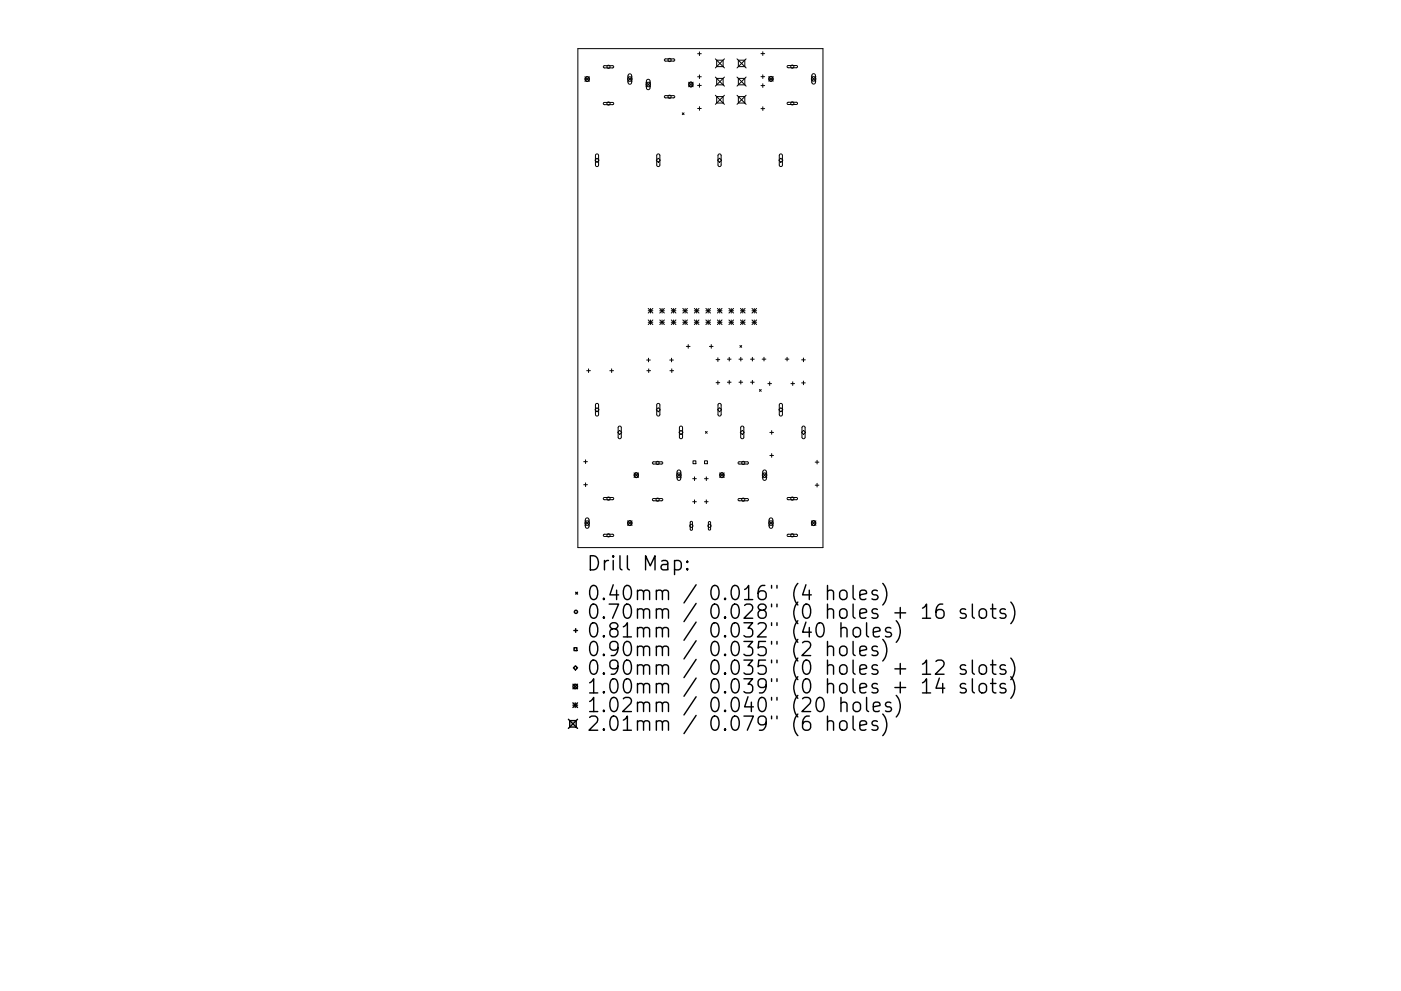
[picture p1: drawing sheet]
<svg xmlns="http://www.w3.org/2000/svg" width="297mm" height="210mm" viewBox="0 0 297 210" stroke-linecap="round" stroke-linejoin="round" font-family="sans-serif">
<defs><g id="words">
<g font-size="4.2">
<text x="124.4" y="121.1">Drill Map:</text>
<text x="124.4" y="127.4">0.40mm / 0.016&quot; (4 holes)</text>
<text x="124.4" y="131.3">0.70mm / 0.028&quot; (0 holes + 16 slots)</text>
<text x="124.4" y="135.3">0.81mm / 0.032&quot; (40 holes)</text>
<text x="124.4" y="139.2">0.90mm / 0.035&quot; (2 holes)</text>
<text x="124.4" y="143.2">0.90mm / 0.035&quot; (0 holes + 12 slots)</text>
<text x="124.4" y="147.2">1.00mm / 0.039&quot; (0 holes + 14 slots)</text>
<text x="124.4" y="151.1">1.02mm / 0.040&quot; (20 holes)</text>
<text x="124.4" y="155.1">2.01mm / 0.079&quot; (6 holes)</text>
</g>
</g></defs>
<g fill="none" stroke="#000" stroke-width=".21">
<path d="M122.5 10.3h52v105.9h-52zM124 16.3l1 1M124.2 16.4l.4-.1 .2 .2 .1 .5-.2 .3h-.3l-.3-.2zM125 16.3l-1 1M128 14l1.9-.1 .2 .3-.2 .2h-1.8l-.2-.1zM133.1 16.3l.9 1M133.3 15.8l.4-.1 .2 .3v1.6l-.3 .3-.3-.1-.1-.2zM134 16.3l-.9 1M137 17.4l.9 1M137.2 16.9l.3-.1 .3 .3v1.6l-.3 .3h-.3l-.1-.3zM137.9 17.4l-.9 1M140.9 12.6l1.9-.1 .3 .3-.3 .2h-1.7l-.2-.2z"/>
<path d="M146 17.4l1 1M146.2 17.5l.3-.1 .3 .2v.6l-.2 .2h-.2l-.3-.2zM147 17.4l-1 1M147.9 11.4h.8M147.9 16.3h.8M147.9 18.1h.8M148.3 11v.8M148.3 15.9v.8M148.3 17.7v.8M151.7 12.5l1.9 1.9M151.7 16.3l1.9 2M151.9 12.8h1.4v1.3h-1.4z"/>
<path d="M151.9 16.6h1.4v1.4h-1.4zM153.6 12.5l-1.9 1.9M153.6 16.3l-1.9 2M156.3 12.5l1.9 1.9M156.3 16.3l1.9 2M156.5 12.8h1.4v1.3h-1.4zM156.5 16.6h1.4v1.4h-1.4zM158.2 12.5l-1.9 1.9M158.2 16.3l-1.9 2M161.3 11.4h.8M161.3 16.3h.8M161.3 18.2h.8"/>
<path d="M161.7 11v.8M161.7 15.9v.8M161.7 17.8v.8M163 16.3l.9 .9M163.2 16.3l.3-.1 .3 .2v.6l-.2 .2h-.3l-.2-.2zM163.9 16.3l-.9 .9M166.9 14l2-.1 .2 .3-.2 .2h-1.8l-.2-.2zM172 16.3l1 .9M172.2 15.7l.4-.1 .3 .3v1.6l-.3 .3h-.3l-.2-.3zM173 16.3l-1 .9M126.1 34l.5-.4 .4 .4-.4 .4zM126.3 32.8l.4-.1 .2 .3v2l-.3 .3-.4-.3z"/>
<path d="M128 21.8l1.9-.1 .2 .3-.2 .2h-1.8l-.2-.2zM139.1 34l.5-.4 .4 .4-.4 .4zM139.3 32.8l.4-.1 .2 .3v2l-.3 .3-.4-.3zM140.9 20.4l1.9-.1 .3 .2-.3 .3h-1.7l-.2-.2zM144.7 23.9l.3 .4M145 23.9l-.3 .4M147.9 23h.8M148.3 22.6v.8M151.7 20.2l1.9 1.9M151.9 20.5h1.4v1.4h-1.4zM152.1 34l.5-.4 .4 .4-.4 .4zM152.3 32.8l.4-.1 .2 .3v2l-.3 .3-.4-.3z"/>
<path d="M153.6 20.2l-1.9 1.9M156.3 20.2l1.9 1.9M156.5 20.5h1.4v1.4h-1.4zM158.2 20.2l-1.9 1.9M161.3 23.1h.8M161.7 22.7v.7M165.1 34l.5-.4 .4 .4-.4 .4zM165.3 32.8l.4-.1 .2 .3v2l-.3 .3-.4-.3zM166.9 21.8l2-.1 .2 .3-.2 .2h-1.8l-.2-.2zM124.4 78.6h.8M124.8 78.3v.7M129.3 78.6h.8"/>
<path d="M129.7 78.3v.7M137.1 76.4h.8M137.1 78.6h.8M137.4 65.4l1 1M137.4 65.9h1M137.4 67.9l1 1M137.4 68.4h1M137.5 76v.8M137.5 78.3v.7M137.9 65.4v1M137.9 67.9v1M138.4 65.4l-1 1"/>
<path d="M138.4 67.9l-1 1M139.9 67.9l1 1M139.9 65.9h1M139.9 68.4h1M139.9 65.4l1 1M140.4 65.4v1M140.4 67.9v1M140.9 65.4l-1 1M140.9 67.9l-1 1M142 76.4h.8M142 78.6h.8M142.3 65.9h1"/>
<path d="M142.3 68.4h1M142.3 67.9l1 1M142.3 65.4l1 1M142.4 76v.8M142.4 78.3v.7M142.8 65.4v1M142.8 67.9v1M143.3 65.4l-1 1M143.3 67.9l-1 1M144.8 65.9h.9M144.8 68.4h.9M144.8 67.9l.9 1"/>
<path d="M144.8 65.4l.9 1M145.3 65.4v1M145.3 67.9v1M145.5 73.5h.8M145.7 65.4l-.9 1M145.7 67.9l-.9 1M145.9 73.1v.8M147.2 65.9h1M147.2 68.4h1M147.2 67.9l1 1M147.2 65.4l1 1M147.7 65.4v1"/>
<path d="M147.7 67.9v1M148.2 65.4l-1 1M148.2 67.9l-1 1M149.7 65.9h.9M149.7 68.4h.9M149.7 67.9l.9 1M149.7 65.4l.9 1M150.1 65.4v1M150.1 67.9v1M150.4 73.5h.8M150.6 65.4l-.9 1M150.6 67.9l-.9 1"/>
<path d="M150.8 73.1v.8M151.8 76.3h.8M152.1 65.9h1M152.1 68.4h1M152.1 67.9l1 1M152.1 65.4l1 1M152.2 75.9v.8M152.6 65.4v1M152.6 67.9v1M153.1 65.4l-1 1M153.1 67.9l-1 1M154.2 76.2h.8"/>
<path d="M154.5 65.9h1M154.5 68.4h1M154.5 67.9l1 1M154.5 65.4l1 1M154.6 75.8v.8M155 65.4v1M155 67.9v1M155.5 65.4l-1 1M155.5 67.9l-1 1M156.7 76.2h.8M156.9 73.3l.4 .4M157 65.9h1"/>
<path d="M157 68.4h1M157 67.9l1 1M157 65.4l1 1M157.1 75.8v.8M157.3 73.3l-.4 .4M157.5 65.4v1M157.5 67.9v1M158 65.4l-1 1M158 67.9l-1 1M159.1 76.2h.8M159.4 65.9h1M159.4 68.4h1"/>
<path d="M159.4 67.9l1 1M159.4 65.4l1 1M159.5 75.8v.8M159.9 65.4v1M159.9 67.9v1M160.4 65.4l-1 1M160.4 67.9l-1 1M161.6 76.2h.8M162 75.8v.8M166.5 76.2h.8M166.9 75.8v.8M170 76.3h.7"/>
<path d="M170.3 76v.7M123.8 98h.7M124.2 97.6v.7M126.1 86.9l.5-.4 .4 .4-.4 .5zM126.3 85.7l.4-.1 .2 .3v2.1l-.3 .3-.4-.3zM131 91.7l.4-.4 .4 .4-.4 .5zM131.2 90.5l.3-.1 .2 .3v2.1l-.3 .3-.3-.3zM138.4 98.1l1.9-.1 .2 .2-.2 .3h-1.8l-.2-.2zM139.1 86.9l.5-.4 .4 .4-.4 .5zM139.3 85.7l.4-.1 .2 .3v2.1l-.3 .3-.4-.3zM143.7 99.8l.4-.1 .2 .3v1.6l-.3 .3h-.3l-.1-.3zM143.9 91.7l.5-.4 .4 .4-.4 .5z"/>
<path d="M144.1 90.5l.4-.1 .2 .3v2.1l-.3 .3-.3-.3zM146.9 97.8h.6v.6h-.6zM149.4 97.8h.6v.6h-.6zM149.6 91.5l.3 .4M149.9 91.5l-.3 .4M151.8 81.2h.8M152.1 86.9l.5-.4 .4 .4-.4 .5zM152.2 80.8v.8M152.3 85.7l.4-.1 .2 .3v2.1l-.3 .3-.4-.3zM154.2 81.1h.8M154.6 80.7v.8M156.5 98.1l2-.1 .2 .2-.2 .3h-1.8l-.2-.2z"/>
<path d="M156.7 81.1h.8M156.9 91.7l.5-.4 .4 .4-.4 .5zM157.1 80.7v.8M157.1 90.5l.4-.1 .2 .3v2.1l-.3 .3-.4-.3zM159.1 81.1h.8M159.5 80.7v.8M161 82.6l.4 .4M161.4 82.6l-.4 .4M161.8 99.8l.4-.1 .3 .3v1.6l-.3 .3h-.3l-.2-.3zM162.8 81.4h.8M163.2 81v.8M163.2 91.7h.8"/>
<path d="M163.2 96.6h.8M163.6 91.4v.7M163.6 96.2v.8M165.3 85.7l.4-.1 .2 .3v2.1l-.3 .3-.4-.3zM165.6 86.5l.4 .4-.4 .5-.5-.5zM167.7 81.4h.8M168.1 81v.8M169.9 91.7l.5-.4 .4 .4-.4 .5zM170 81.2h.7M170.1 90.5l.4-.1 .2 .3v2.1l-.3 .3-.4-.3zM170.3 80.8v.8M172.8 98h.8"/>
<path d="M173.2 97.7v.7M123.8 102.8h.7M124 110.5l1 1M124.2 102.5v.7M124.2 110l.4-.1 .3 .3v1.6l-.3 .3-.3-.1-.2-.2zM125 110.5l-1 1M128 105.6h1.9l.2 .2-.2 .2h-1.8l-.2-.1zM128 113.4l1.9-.1 .2 .3-.2 .2h-1.8l-.2-.1zM133.1 110.5l.9 1M133.3 110.6l.3-.1 .3 .2v.5l-.2 .3h-.3l-.2-.2zM134 110.5l-.9 1M134.4 100.3l1 1"/>
<path d="M134.6 100.4l.4-.1 .2 .2 .1 .6-.2 .2h-.3l-.2-.2zM135.4 100.3l-1 1M138.4 105.8h1.9l.2 .2-.2 .2h-1.8l-.2-.1zM143.5 100.3l.9 1M144.4 100.3l-.9 1M146.4 110.7l.3-.1 .1 .2v1.5l-.2 .2-.3-.2zM146.9 101.6h.7M146.9 106.5h.7M147.3 101.2v.8M147.3 106.1v.7M149.4 101.6h.7M149.4 106.5h.7"/>
<path d="M149.8 101.2v.8M149.8 106.1v.7M150.3 110.7h.2l.2 .2v1.4l-.3 .2-.2-.2zM152.6 100.3l.9 1M152.8 100.4l.3-.1 .3 .2v.6l-.2 .2h-.3l-.2-.2zM153.5 100.3l-.9 1M156.5 105.8h2l.2 .2-.2 .2h-1.8l-.2-.1zM161.6 100.3l1 1M162.6 100.3l-1 1M163 110.5l.9 1M163.2 110l.4-.1 .2 .3v1.6l-.3 .3-.3-.1-.1-.2zM163.9 110.5l-.9 1"/>
<path d="M166.9 105.6h2l.2 .2-.2 .2h-1.8l-.2-.1zM166.9 113.4l2-.1 .2 .3-.2 .2h-1.8l-.2-.1zM172 110.5l1 1M172.2 110.6l.4-.1 .3 .2v.5l-.2 .3h-.3l-.2-.2zM172.8 102.9h.8M173 110.5l-1 1M173.2 102.5v.8"/>
<circle cx="124.5" cy="16.8" r=".48"/>
<circle cx="129" cy="14.2" r=".34"/>
<circle cx="133.5" cy="16.8" r=".48"/>
<circle cx="137.4" cy="17.9" r=".48"/>
<circle cx="142" cy="12.7" r=".34"/>
<circle cx="146.5" cy="17.9" r=".48"/>
<circle cx="163.5" cy="16.7" r=".48"/>
<circle cx="168" cy="14.1" r=".34"/>
<circle cx="172.5" cy="16.7" r=".48"/>
<circle cx="129" cy="22" r=".34"/>
<circle cx="142" cy="20.5" r=".34"/>
<circle cx="168" cy="21.9" r=".34"/>
<circle cx="139.4" cy="98.2" r=".34"/>
<circle cx="157.6" cy="98.2" r=".34"/>
<circle cx="124.5" cy="111" r=".48"/>
<circle cx="129" cy="105.8" r=".34"/>
<circle cx="129" cy="113.6" r=".34"/>
<circle cx="133.5" cy="111" r=".48"/>
<circle cx="134.9" cy="100.8" r=".48"/>
<circle cx="139.4" cy="106" r=".34"/>
<circle cx="143.9" cy="100.8" r=".48"/>
<circle cx="146.6" cy="111.6" r=".34"/>
<circle cx="150.4" cy="111.6" r=".34"/>
<circle cx="153.1" cy="100.8" r=".48"/>
<circle cx="157.6" cy="106" r=".34"/>
<circle cx="162.1" cy="100.8" r=".48"/>
<circle cx="163.5" cy="111" r=".48"/>
<circle cx="168" cy="105.8" r=".34"/>
<circle cx="168" cy="113.6" r=".34"/>
<circle cx="172.5" cy="111" r=".48"/>
</g>
<g fill="none" stroke="#000" stroke-width=".3">
<path d="M143 119.1l.9-.2 .5 .6v.8l-.2 .5-.3 .1-.9-.1M145.7 119.1l.2 .1-.2 .1-.1-.1 .1-.1v.2M121.7 133.8h.7M121.7 137.4h.6v.6h-.6zM122.1 133.4v.8M122.1 125.7l.3 .3M122.4 125.7l-.3 .3M145.7 120.6l.2 .2-.2 .1-.1-.1 .1-.2v.3M175.4 125.5a.74 .74 0 0 1 1.3 .1v1.6M175.4 137.4a.74 .74 0 0 1 1.3 .1v1.6M175.4 124.2v3M175.4 136.1v3"/>
<path d="M178.2 125.5a.81 .81 0 0 1 .8-.3 .81 .81 0 0 1 .6 .6v.8a.81 .81 0 0 1-.8 .6 .81 .81 0 0 1-.8-.6v-.8zM178.3 133.4a.74 .74 0 0 1 1.3 .2v1.5M178.3 137.2a.81 .81 0 0 1 1.3 .5v.8a.81 .81 0 0 1-.8 .6 .81 .81 0 0 1-.8-.6v-.8zM178.3 132.1v3M180.9 124.2v2.6l.4 .4M180.9 136.1v2.6l.4 .4M181 133.4a.81 .81 0 0 1 .8-.3 .81 .81 0 0 1 .6 .6v.9a.81 .81 0 0 1-.7 .6 .81 .81 0 0 1-.8-.6v-.9zM182.3 126.2l1.4-.3-.1-.5-.9-.2-.4 .4v1.2l.1 .3 .3 .1 .9-.1M182.3 138.1l1.4-.3-.1-.6-.9-.1-.4 .4v1.2l.1 .2 .3 .2 .9-.2M183.7 132.1v2.6l.5 .4M185.2 134.1l1.4-.3-.2-.5-.8-.2-.4 .5v1.1l.1 .3 .3 .1 .8-.1M186 125.4l-.7-.2-.4 .4 .1 .5 1 .3 .2 .2-.2 .5-.3 .1-.8-.1"/>
<path d="M186 137.2l-.7-.1-.4 .4 .1 .4 1 .3 .2 .3-.2 .4-.3 .2-.8-.2M187.2 123.8a3.4 3.4 0 0 1 0 4.6M187.2 135.7a3.4 3.4 0 0 1 0 4.5M188.9 133.3l-.7-.2-.5 .5 .2 .4 1 .3 .1 .3-.1 .4-.3 .1-.9-.1M190 131.7a3.4 3.4 0 0 1 0 4.6M195.6 129l.8-.8v3M195.6 131.2h1.7M199.9 128.2a1.19 1.19 0 0 0-1.5 1.3v1.1l.3 .4 .9 .2 .4-.3 .2-1-.3-.4-.9-.2-.6 .6M204.7 129.3l-.7-.1-.4 .4 .1 .4 1 .3 .2 .3-.2 .4-.3 .2-.8-.2M206.2 128.2v2.5l.4 .5M207.9 129.3a.81 .81 0 0 1 1.3 .4v.9a.81 .81 0 0 1-.8 .6 .81 .81 0 0 1-.8-.6v-.9zM210 129.2h1.2"/>
<path d="M210.4 128.2v2.5l.2 .3 .6 .2M213.2 129.3l-.8-.1-.4 .4 .2 .4 1 .3 .1 .3-.1 .4-.3 .2-.9-.2M214.3 127.7a3.4 3.4 0 0 1 0 4.6M214.3 139.6a3.4 3.4 0 0 1 0 4.6M120.5 152.6l1.9 1.9M120.8 152.9h1.4v1.4h-1.4zM121.5 149.1l.9 1M121.5 149.6h.9M121.5 145.2l.9 .9M121.6 141.7l.4-.4 .4 .4-.4 .4zM122 149.1v1M122.4 145.2l-.9 .9"/>
<path d="M122.4 149.1l-.9 1M122.4 152.6l-1.9 1.9M175.4 153.2a.74 .74 0 0 1 1.3 .2v1.5M175.4 151.9v3M178.2 153.2a.81 .81 0 0 1 .8-.3 .81 .81 0 0 1 .6 .6v.9a.81 .81 0 0 1-.8 .6 .81 .81 0 0 1-.8-.6v-.9zM178.3 149.3a.75 .75 0 0 1 1.3 .1v1.6M178.3 148v3M180.9 151.9v2.6l.4 .4M181 149.3a.81 .81 0 0 1 .8-.3 .81 .81 0 0 1 .6 .5v.9a.81 .81 0 0 1-.7 .6 .81 .81 0 0 1-.8-.6v-.9zM182.3 153.9l1.4-.3-.1-.5-.9-.2-.4 .5v1.1l.1 .3 .3 .1 .9-.1M183.7 148v2.5l.5 .5M185.2 150l1.4-.3-.2-.6-.8-.1-.4 .4v1.1l.1 .3 .3 .2 .8-.2"/>
<path d="M186 153.1l-.7-.2-.4 .5 .1 .4 1 .3 .2 .3-.2 .4-.3 .1-.8-.1M187.2 151.5a3.4 3.4 0 0 1 0 4.6M188.9 149.1l-.7-.1-.5 .4 .2 .4 1 .3 .1 .3-.1 .4-.3 .2-.9-.2M190 147.5a3.4 3.4 0 0 1 0 4.6M195.6 140.9l.8-.9v3M195.6 144.9l.8-.9v3M195.6 143h1.7M195.6 147h1.7M198.4 140.3l.5-.3h.7a.81 .81 0 0 1 .4 1.3l-1.7 1.7h1.9M199.2 143.9l-.8 2.1h1.9M199.9 145v2M204.7 141.2l-.7-.2-.4 .5 .1 .4 1 .3 .2 .3-.2 .4-.3 .1-.8-.1"/>
<path d="M204.7 145.2l-.7-.2-.4 .4 .1 .5 1 .3 .2 .2-.2 .5-.3 .1-.8-.1M206.2 140v2.6l.4 .4M206.2 144v2.6l.4 .4M207.7 141.3a.81 .81 0 0 1 .8-.3 .81 .81 0 0 1 .7 .6v.9a.81 .81 0 0 1-.8 .6 .81 .81 0 0 1-.8-.6v-.9zM207.9 145.2a.81 .81 0 0 1 1.3 .4v.8a.81 .81 0 0 1-.8 .6 .81 .81 0 0 1-.8-.6v-.8zM210 141h1.2M210 145h1.2M210.4 140v2.6l.2 .3 .6 .1M210.4 144v2.6l.2 .3 .6 .1M213.2 141.2l-.8-.2-.4 .5 .2 .4 1 .3 .1 .3-.1 .4-.3 .1-.9-.1M213.2 145.2l-.8-.2-.4 .4 .2 .5 1 .3 .1 .2-.1 .5-.3 .1-.9-.1M214.3 143.6a3.4 3.4 0 0 1 0 4.6"/>
<circle cx="122.1" cy="129.8" r=".34"/>
<circle cx="122" cy="145.7" r=".48"/>
</g>
<use href="#words"/>
</svg>
